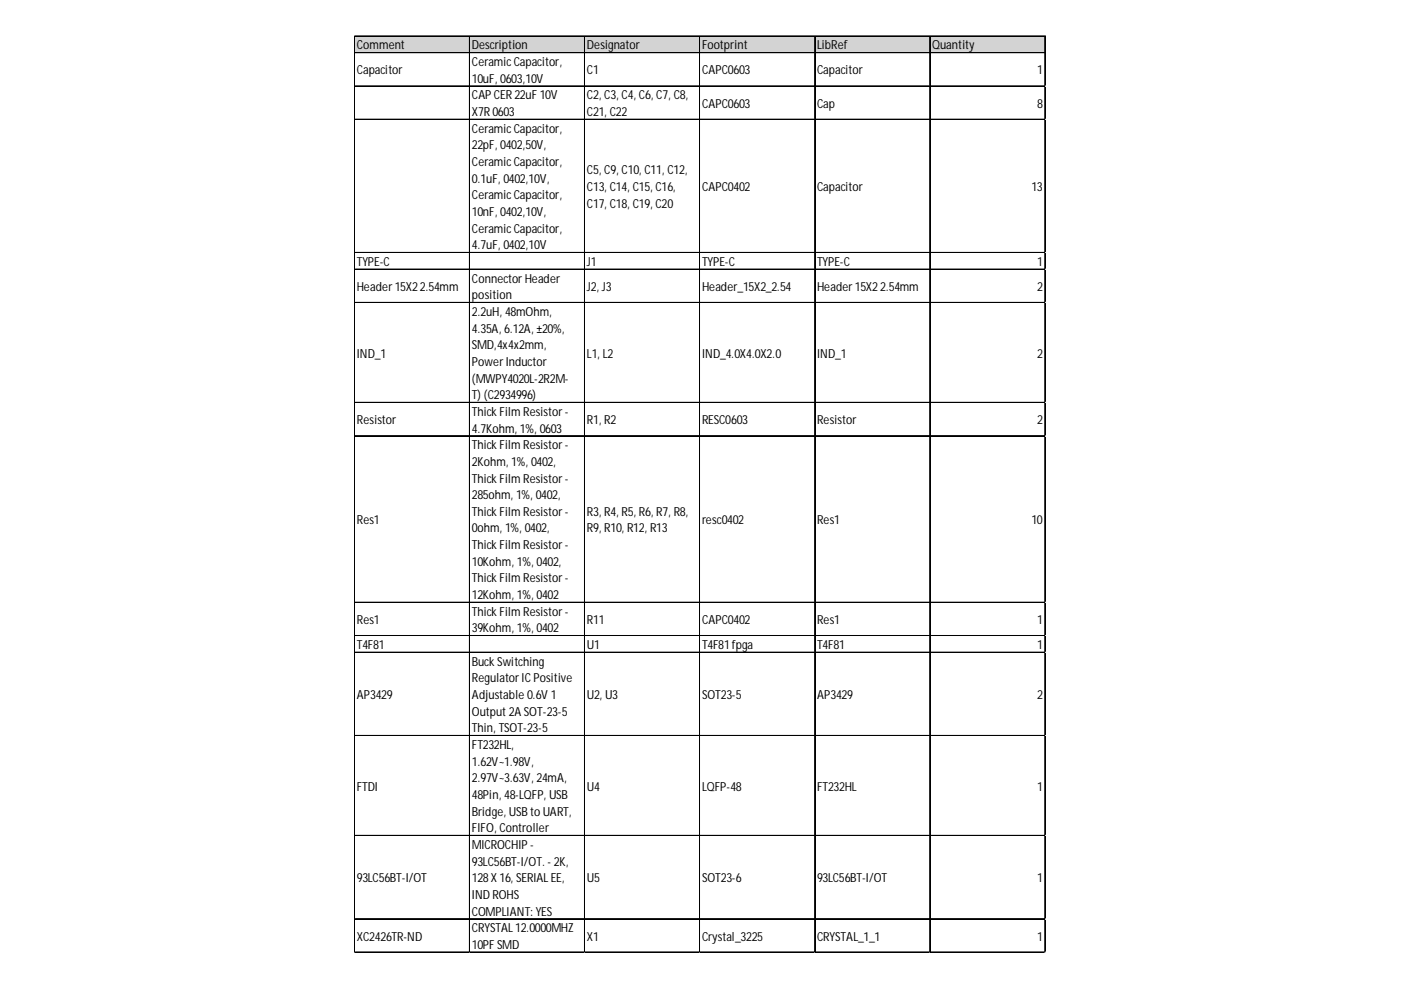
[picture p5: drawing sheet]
<svg xmlns="http://www.w3.org/2000/svg" width="297mm" height="210mm" viewBox="0 0 297 210" stroke-linecap="round" stroke-linejoin="round" font-family="sans-serif">
<defs><g id="words">
<g font-size="2.6">
<text x="75.7" y="10.5">Comment</text>
<text x="100.1" y="10.5">Description</text>
<text x="124.4" y="10.5">Designator</text>
<text x="148.8" y="10.5">Footprint</text>
<text x="173.2" y="10.5">LibRef</text>
<text x="197.6" y="10.5">Quantity</text>
<text x="75.7" y="15.8">Capacitor</text>
<text x="100.1" y="14">CeramicCapacitor,</text>
<text x="100.1" y="17.5">10uF, 0603,10V</text>
<text x="124.4" y="15.8">C1</text>
<text x="148.8" y="15.8">CAPC0603</text>
<text x="173.2" y="15.8">Capacitor</text>
<text x="219.9" y="15.8">1</text>
<text x="100.1" y="21.1">CAP CER 22uF 10V</text>
<text x="124.4" y="21.1">C2, C3, C4, C6, C7, C8,</text>
<text x="148.8" y="22.8">CAPC0603</text>
<text x="173.2" y="22.8">Cap</text>
<text x="219.9" y="22.8">8</text>
<text x="100.1" y="24.6">X7R 0603</text>
<text x="100.1" y="28.1">CeramicCapacitor,</text>
<text x="124.4" y="24.6">C21, C22</text>
<text x="100.1" y="31.7">22pF, 0402,50V,</text>
<text x="100.1" y="35.2">CeramicCapacitor,</text>
<text x="100.1" y="38.7">0.1uF, 0402,10V,</text>
<text x="124.4" y="37">C5, C9, C10, C11, C12,</text>
<text x="124.4" y="40.5">C13, C14, C15, C16,</text>
<text x="148.8" y="40.5">CAPC0402</text>
<text x="173.2" y="40.5">Capacitor</text>
<text x="218.7" y="40.5">13</text>
<text x="100.1" y="42.3">CeramicCapacitor,</text>
<text x="100.1" y="45.8">10nF, 0402,10V,</text>
<text x="124.4" y="44">C17, C18, C19, C20</text>
<text x="100.1" y="49.3">CeramicCapacitor,</text>
<text x="100.1" y="52.9">4.7uF, 0402,10V</text>
<text x="75.7" y="56.4">TYPE-C</text>
<text x="100.1" y="59.9">Connector Header</text>
<text x="124.4" y="56.4">J1</text>
<text x="148.8" y="56.4">TYPE-C</text>
<text x="173.2" y="56.4">TYPE-C</text>
<text x="219.9" y="56.4">1</text>
<text x="75.7" y="61.7">Header15X22.54mm</text>
<text x="100.1" y="63.5">position</text>
<text x="124.4" y="61.7">J2, J3</text>
<text x="148.8" y="61.7">Header_15X2_2.54</text>
<text x="173.2" y="61.7">Header15X22.54mm</text>
<text x="219.9" y="61.7">2</text>
<text x="100.1" y="67">2.2uH, 48mOhm,</text>
<text x="100.1" y="70.5">4.35A, 6.12A, ±20%,</text>
<text x="75.7" y="75.8">IND_1</text>
<text x="100.1" y="74.1">SMD,4x4x2mm,</text>
<text x="100.1" y="77.6">PowerInductor</text>
<text x="124.4" y="75.8">L1, L2</text>
<text x="148.8" y="75.8">IND_4.0X4.0X2.0</text>
<text x="173.2" y="75.8">IND_1</text>
<text x="219.9" y="75.8">2</text>
<text x="100.1" y="81.1">(MWPY4020L-2R2M-</text>
<text x="75.7" y="89.9">Resistor</text>
<text x="100.1" y="84.6">T) (C2934996)</text>
<text x="100.1" y="88.2">Thick Film Resistor -</text>
<text x="124.4" y="89.9">R1, R2</text>
<text x="148.8" y="89.9">RESC0603</text>
<text x="173.2" y="89.9">Resistor</text>
<text x="219.9" y="89.9">2</text>
<text x="100.1" y="91.7">4.7Kohm, 1%, 0603</text>
<text x="100.1" y="95.2">Thick Film Resistor -</text>
<text x="100.1" y="98.8">2Kohm, 1%, 0402,</text>
<text x="100.1" y="102.3">Thick Film Resistor -</text>
<text x="100.1" y="105.8">285ohm, 1%, 0402,</text>
<text x="75.7" y="111.1">Res1</text>
<text x="100.1" y="109.4">Thick Film Resistor -</text>
<text x="100.1" y="112.9">0ohm, 1%, 0402,</text>
<text x="124.4" y="109.4">R3, R4, R5, R6, R7, R8,</text>
<text x="124.4" y="112.9">R9, R10, R12, R13</text>
<text x="148.8" y="111.1">resc0402</text>
<text x="173.2" y="111.1">Res1</text>
<text x="218.7" y="111.1">10</text>
<text x="100.1" y="116.4">Thick Film Resistor -</text>
<text x="100.1" y="120">10Kohm, 1%, 0402,</text>
<text x="100.1" y="123.5">Thick Film Resistor -</text>
<text x="100.1" y="127">12Kohm, 1%, 0402</text>
<text x="100.1" y="130.6">Thick Film Resistor -</text>
<text x="75.7" y="132.3">Res1</text>
<text x="75.7" y="137.6">T4F81</text>
<text x="100.1" y="134.1">39Kohm, 1%, 0402</text>
<text x="124.4" y="132.3">R11</text>
<text x="124.4" y="137.6">U1</text>
<text x="148.8" y="132.3">CAPC0402</text>
<text x="148.8" y="137.6">T4F81fpga</text>
<text x="173.2" y="132.3">Res1</text>
<text x="173.2" y="137.6">T4F81</text>
<text x="219.9" y="132.3">1</text>
<text x="219.9" y="137.6">1</text>
<text x="100.1" y="141.1">Buck Switching</text>
<text x="75.7" y="148.2">AP3429</text>
<text x="100.1" y="144.7">Regulator IC Positive</text>
<text x="100.1" y="148.2">Adjustable 0.6V 1</text>
<text x="124.4" y="148.2">U2, U3</text>
<text x="148.8" y="148.2">SOT23-5</text>
<text x="173.2" y="148.2">AP3429</text>
<text x="219.9" y="148.2">2</text>
<text x="100.1" y="151.7">Output 2A SOT-23-5</text>
<text x="100.1" y="155.3">Thin, TSOT-23-5</text>
<text x="100.1" y="158.8">FT232HL,</text>
<text x="75.7" y="167.6">FTDI</text>
<text x="100.1" y="162.3">1.62V~1.98V,</text>
<text x="100.1" y="165.9">2.97V~3.63V, 24mA,</text>
<text x="124.4" y="167.6">U4</text>
<text x="148.8" y="167.6">LQFP-48</text>
<text x="173.2" y="167.6">FT232HL</text>
<text x="219.9" y="167.6">1</text>
<text x="100.1" y="169.4">48Pin, 48-LQFP, USB</text>
<text x="100.1" y="172.9">Bridge, USB to UART,</text>
<text x="100.1" y="176.5">FIFO, Controller</text>
<text x="100.1" y="180">MICROCHIP -</text>
<text x="100.1" y="183.5">93LC56BT-I/OT. - 2K,</text>
<text x="75.7" y="187.1">93LC56BT-I/OT</text>
<text x="100.1" y="187.1">128X 16, SERIALEE,</text>
<text x="100.1" y="190.6">IND ROHS</text>
<text x="124.4" y="187.1">U5</text>
<text x="148.8" y="187.1">SOT23-6</text>
<text x="173.2" y="187.1">93LC56BT-I/OT</text>
<text x="219.9" y="187.1">1</text>
<text x="100.1" y="194.1">COMPLIANT: YES</text>
<text x="100.1" y="197.6">CRYSTAL12.0000MHZ</text>
<text x="75.7" y="199.4">XC2426TR-ND</text>
<text x="100.1" y="201.2">10PF SMD</text>
<text x="124.4" y="199.4">X1</text>
<text x="148.8" y="199.4">Crystal_3225</text>
<text x="173.2" y="199.4">CRYSTAL_1_1</text>
<text x="219.9" y="199.4">1</text>
</g>
</g></defs>
<path d="M75.3 7.7h146.4v3.6h-146.4z" fill="#d3d3d3"/>
<g fill="none" stroke="#000" stroke-width=".21">
<path d="M75.1 7.6v194.4M75.2 7.6v194.4M75.3 7.6h146.4M75.3 7.7h146.4M75.3 11.1h146.4M75.3 11.2h146.4M75.3 18.2h146.4M75.3 18.3h146.4M99.5 7.8v194.2M99.6 7.8v194.2M123.9 7.8v194.2M124 7.8v194.2"/>
<path d="M148.3 7.8v194.2M148.4 7.8v194.2M172.7 7.8v194.2M172.8 7.8v194.2M197.1 7.8v194.2M197.2 7.8v194.2M221.5 7.8v194.2M221.6 7.8v194.2M75.3 25.3h146.4M75.3 25.4h146.4M75.3 53.5h146.4M75.3 53.6h146.4"/>
<path d="M75.3 57.1h146.4M75.3 64.1h146.4M75.3 64.2h146.4M75.3 85.3h146.4M75.3 85.4h146.4M75.3 92.4h146.4M75.3 92.5h146.4M75.3 127.7h146.4M75.3 127.8h146.4M75.3 134.7h146.4M75.3 134.8h146.4M75.3 138.3h146.4"/>
<path d="M75.3 138.4h146.4M75.3 155.9h146.4M75.3 156h146.4M75.3 177.1h146.4M75.3 177.2h146.4M75.3 194.8h146.4M75.3 194.9h146.4M75.3 201.8h146.4M75.3 201.9h146.4"/>
</g>
<path d="M221.7 18.2h.1" fill="none" stroke="#d4d4d4" stroke-width=".21"/>
<path d="M221.7 18.2v.2z" fill="#d4d4d4"/>
<path d="M221.7 25.3h.1" fill="none" stroke="#d4d4d4" stroke-width=".21"/>
<path d="M221.7 25.3v.1z" fill="#d4d4d4"/>
<path d="M221.7 53.5h.1" fill="none" stroke="#d4d4d4" stroke-width=".21"/>
<path d="M221.7 53.5v.2z" fill="#d4d4d4"/>
<path d="M221.7 57.1h.1" fill="none" stroke="#d4d4d4" stroke-width=".21"/>
<path d="M221.7 57.1v.1z" fill="#d4d4d4"/>
<path d="M221.7 64.1h.1" fill="none" stroke="#d4d4d4" stroke-width=".21"/>
<path d="M221.7 64.1v.2z" fill="#d4d4d4"/>
<path d="M221.7 85.3h.1" fill="none" stroke="#d4d4d4" stroke-width=".21"/>
<path d="M221.7 85.3v.2z" fill="#d4d4d4"/>
<path d="M221.7 92.4h.1" fill="none" stroke="#d4d4d4" stroke-width=".21"/>
<path d="M221.7 92.4v.1z" fill="#d4d4d4"/>
<path d="M221.7 127.7h.1" fill="none" stroke="#d4d4d4" stroke-width=".21"/>
<path d="M221.7 127.7v.2z" fill="#d4d4d4"/>
<path d="M221.7 134.7h.1" fill="none" stroke="#d4d4d4" stroke-width=".21"/>
<path d="M221.7 134.7v.2z" fill="#d4d4d4"/>
<path d="M221.7 138.3h.1" fill="none" stroke="#d4d4d4" stroke-width=".21"/>
<path d="M221.7 138.3v.1z" fill="#d4d4d4"/>
<path d="M221.7 155.9h.1" fill="none" stroke="#d4d4d4" stroke-width=".21"/>
<path d="M221.7 155.9v.2z" fill="#d4d4d4"/>
<path d="M221.7 177.1h.1" fill="none" stroke="#d4d4d4" stroke-width=".21"/>
<path d="M221.7 177.1v.2z" fill="#d4d4d4"/>
<path d="M221.7 194.8h.1" fill="none" stroke="#d4d4d4" stroke-width=".21"/>
<path d="M221.7 194.8v.2z" fill="#d4d4d4"/>
<path d="M221.7 201.8h.1" fill="none" stroke="#d4d4d4" stroke-width=".21"/>
<path d="M221.7 201.8v.2z" fill="#d4d4d4"/>
<use href="#words"/>
</svg>
